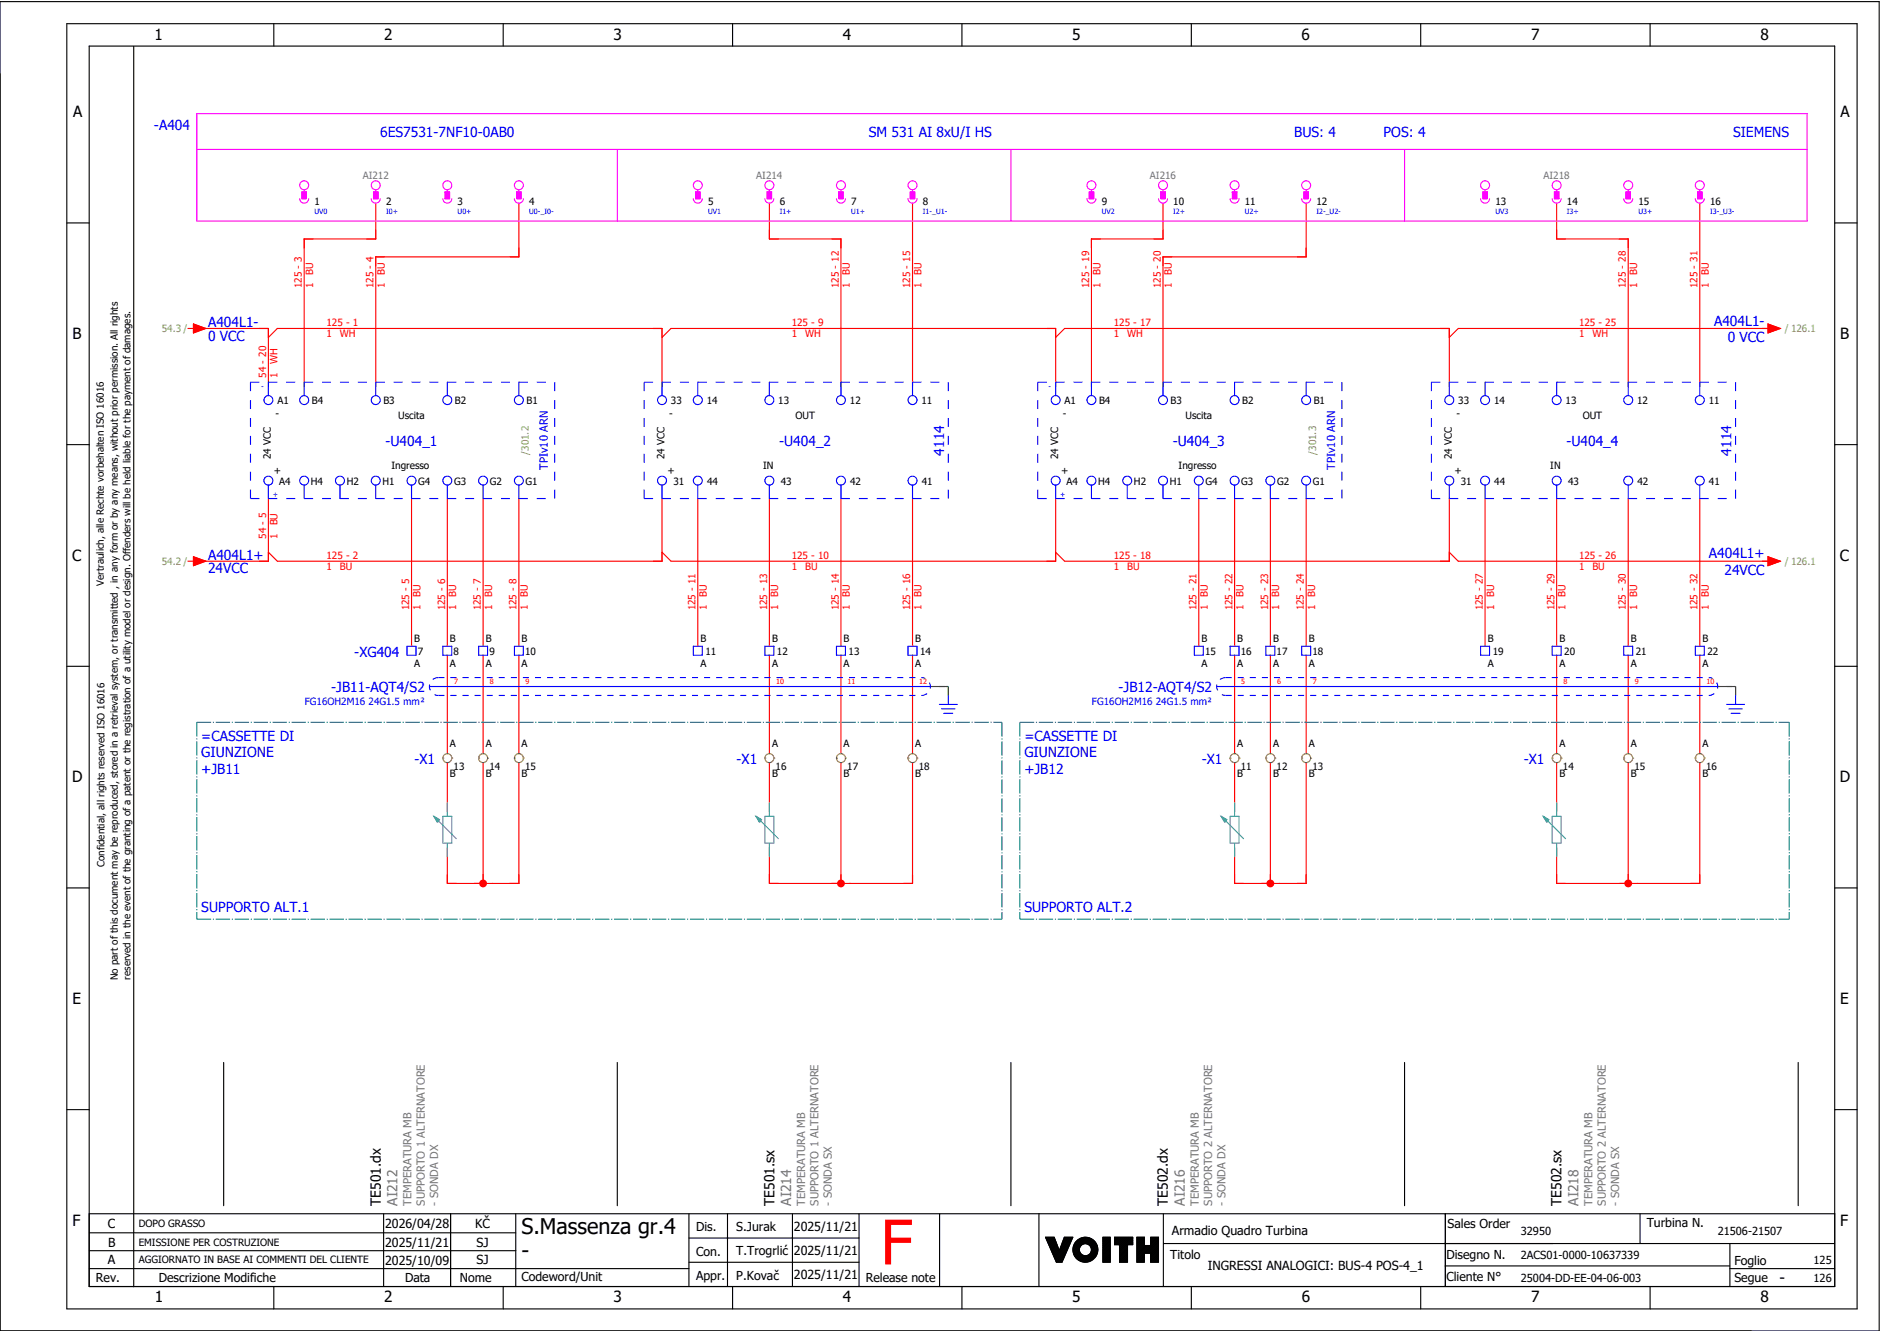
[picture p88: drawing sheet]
<svg xmlns="http://www.w3.org/2000/svg" width="421mm" height="297mm" viewBox="0 0 421 297" stroke-linecap="round" stroke-linejoin="round" font-family="sans-serif">
<defs><g id="words">
<text font-size="13.8" fill="#f00" x="196.9" y="282.5">F</text>
<g font-size="4.8">
<text x="116.6" y="275.8">S.Massenza gr.4</text>
<text x="116.6" y="281.1">-</text>
</g>
<g font-size="3.4">
<text x="34.5" y="9">1</text>
<text x="85.9" y="9">2</text>
<text x="137.1" y="9">3</text>
<text x="188.4" y="9">4</text>
<text x="239.7" y="9">5</text>
<text x="291" y="9">6</text>
<text x="342.3" y="9">7</text>
<text x="393.5" y="9">8</text>
<text x="16.3" y="26.2">A</text>
<text x="411.5" y="26.2">A</text>
<text x="16.2" y="75.8">B</text>
<text x="411.4" y="75.8">B</text>
<text x="16.1" y="125.3">C</text>
<text x="411.3" y="125.3">C</text>
<text x="16.1" y="174.8">D</text>
<text x="411.3" y="174.8">D</text>
<text x="16.2" y="224.4">E</text>
<text x="411.4" y="224.4">E</text>
<text x="16.2" y="273.9">F</text>
<text x="411.4" y="273.9">F</text>
<text x="397.8" y="286.6">-</text>
<text x="34.6" y="291">1</text>
<text x="85.9" y="291">2</text>
<text x="137.2" y="291">3</text>
<text x="188.4" y="291">4</text>
<text x="239.7" y="291">5</text>
<text x="291" y="291">6</text>
<text x="342.3" y="291">7</text>
<text x="393.6" y="291">8</text>
</g>
<g font-size="3.1" fill="#00f">
<text x="34.4" y="29">-A404</text>
<text x="85" y="30.6">6ES7531-7NF10-0AB0</text>
<text x="194.2" y="30.6">SM 531 AI 8xU/I HS</text>
<text x="289.3" y="30.6">BUS: 4</text>
<text x="309.3" y="30.6">POS: 4</text>
<text x="387.4" y="30.6">SIEMENS</text>
<text x="46.5" y="73.1">A404L1-</text>
<text x="46.5" y="76.1">0 VCC</text>
<text x="383.2" y="72.8">A404L1-</text>
<text x="386.2" y="76.5">0 VCC</text>
<text x="86.2" y="99.6">-U404_1</text>
<text x="174.2" y="99.6">-U404_2</text>
<text x="211.1" y="101.8" transform="rotate(-90 211.1 101.8)">4114</text>
<text x="262.2" y="99.6">-U404_3</text>
<text x="350.2" y="99.6">-U404_4</text>
<text x="387.1" y="101.8" transform="rotate(-90 387.1 101.8)">4114</text>
<text x="46.5" y="125.1">A404L1+</text>
<text x="382" y="124.8">A404L1+</text>
<text x="46.5" y="128.1">24VCC</text>
<text x="385.5" y="128.5">24VCC</text>
<text x="79.2" y="146.7">-XG404</text>
<text x="74.1" y="154.6">-JB11-AQT4/S2</text>
<text x="250.1" y="154.6">-JB12-AQT4/S2</text>
<text x="45" y="165.5">=CASSETTE DI</text>
<text x="229" y="165.5">=CASSETTE DI</text>
<text x="45" y="169.3">GIUNZIONE</text>
<text x="45" y="173">+JB11</text>
<text x="92.7" y="170.7">-X1</text>
<text x="164.7" y="170.7">-X1</text>
<text x="229" y="169.3">GIUNZIONE</text>
<text x="229" y="173">+JB12</text>
<text x="268.7" y="170.7">-X1</text>
<text x="340.7" y="170.7">-X1</text>
<text x="45" y="203.8">SUPPORTO ALT.1</text>
<text x="229" y="203.8">SUPPORTO ALT.2</text>
</g>
<g font-size="3.1">
<text x="85.1" y="269.4" transform="rotate(-90 85.1 269.4)">TE501.dx</text>
<text x="173.1" y="269.4" transform="rotate(-90 173.1 269.4)">TE501.sx</text>
<text x="261.1" y="269.4" transform="rotate(-90 261.1 269.4)">TE502.dx</text>
<text x="349.1" y="269.4" transform="rotate(-90 349.1 269.4)">TE502.sx</text>
</g>
<g font-size="3.1" fill="#767676">
<text x="88.9" y="269.4" transform="rotate(-90 88.9 269.4)">AI212</text>
<text x="176.9" y="269.4" transform="rotate(-90 176.9 269.4)">AI214</text>
<text x="264.9" y="269.4" transform="rotate(-90 264.9 269.4)">AI216</text>
<text x="352.9" y="269.4" transform="rotate(-90 352.9 269.4)">AI218</text>
</g>
<g font-size="2.8">
<text x="24.1" y="274.4">C</text>
<text x="86.1" y="274.4">2026/04/28</text>
<text x="106.2" y="274.4">KČ</text>
<text x="155.6" y="275.1">Dis.</text>
<text x="164.6" y="275.1">S.Jurak</text>
<text x="177.5" y="275">2025/11/21</text>
<text x="262" y="275.8">Armadio Quadro Turbina</text>
<text x="323.6" y="274.3">Sales Order</text>
<text x="368.1" y="274.2">Turbina N.</text>
<text x="24.2" y="278.6">B</text>
<text x="86.1" y="278.6">2025/11/21</text>
<text x="106.5" y="278.6">SJ</text>
<text x="155.6" y="280.5">Con.</text>
<text x="164.6" y="280.5">T.Trogrlić</text>
<text x="177.5" y="280.4">2025/11/21</text>
<text x="261.6" y="281.3">Titolo</text>
<text x="323.4" y="281.2">Disegno N.</text>
<text x="21.4" y="286.5">Rev.</text>
<text x="24.1" y="282.5">A</text>
<text x="35.5" y="286.4">Descrizione Modifiche</text>
<text x="86.1" y="282.6">2025/10/09</text>
<text x="90.5" y="286.5">Data</text>
<text x="102.8" y="286.5">Nome</text>
<text x="106.5" y="282.5">SJ</text>
<text x="116.6" y="286.3">Codeword/Unit</text>
<text x="155.6" y="286">Appr.</text>
<text x="164.6" y="285.9">P.Kovač</text>
<text x="177.5" y="285.8">2025/11/21</text>
<text x="193.5" y="286.5">Release note</text>
<text x="270" y="283.8">INGRESSI ANALOGICI: BUS-4 POS-4_1</text>
<text x="323.4" y="286.2">Cliente N°</text>
<text x="387.7" y="286.5">Segue</text>
<text x="387.7" y="282.6">Foglio</text>
</g>
<g font-size="2.5" fill="#00f">
<text x="122.5" y="105" transform="rotate(-90 122.5 105)">TPIv10 ARN</text>
<text x="298.5" y="105" transform="rotate(-90 298.5 105)">TPIv10 ARN</text>
</g>
<g font-size="2.5" fill="#767676">
<text x="92" y="269.4" transform="rotate(-90 92 269.4)">TEMPERATURA MB</text>
<text x="95" y="269.4" transform="rotate(-90 95 269.4)">SUPPORTO 1 ALTERNATORE</text>
<text x="98" y="269.4" transform="rotate(-90 98 269.4)">- SONDA DX</text>
<text x="180" y="269.4" transform="rotate(-90 180 269.4)">TEMPERATURA MB</text>
<text x="183" y="269.4" transform="rotate(-90 183 269.4)">SUPPORTO 1 ALTERNATORE</text>
<text x="186" y="269.4" transform="rotate(-90 186 269.4)">- SONDA SX</text>
<text x="268" y="269.4" transform="rotate(-90 268 269.4)">TEMPERATURA MB</text>
<text x="271" y="269.4" transform="rotate(-90 271 269.4)">SUPPORTO 2 ALTERNATORE</text>
<text x="274" y="269.4" transform="rotate(-90 274 269.4)">- SONDA DX</text>
<text x="356" y="269.4" transform="rotate(-90 356 269.4)">TEMPERATURA MB</text>
<text x="359" y="269.4" transform="rotate(-90 359 269.4)">SUPPORTO 2 ALTERNATORE</text>
<text x="362" y="269.4" transform="rotate(-90 362 269.4)">- SONDA SX</text>
</g>
<g font-size="2.5">
<text x="340" y="275.9">32950</text>
<text x="384" y="275.9">21506-21507</text>
<text x="340" y="281.4">2ACS01-0000-10637339</text>
<text x="340" y="286.4">25004-DD-EE-04-06-003</text>
<text x="405.4" y="282.4">125</text>
<text x="405.4" y="286.4">126</text>
</g>
<g font-size="2.2" fill="#767676">
<text x="81.1" y="39.9">AI212</text>
<text x="169.1" y="39.9">AI214</text>
<text x="257.1" y="39.9">AI216</text>
<text x="345.1" y="39.9">AI218</text>
</g>
<g font-size="2.2">
<text x="70.3" y="45.8">1</text>
<text x="86.3" y="45.8">2</text>
<text x="102.3" y="45.8">3</text>
<text x="118.3" y="45.8">4</text>
<text x="158.3" y="45.8">5</text>
<text x="174.3" y="45.8">6</text>
<text x="190.3" y="45.8">7</text>
<text x="206.3" y="45.8">8</text>
<text x="246.3" y="45.8">9</text>
<text x="262.3" y="45.8">10</text>
<text x="278.3" y="45.8">11</text>
<text x="294.3" y="45.8">12</text>
<text x="334.3" y="45.8">13</text>
<text x="350.3" y="45.8">14</text>
<text x="366.3" y="45.8">15</text>
<text x="382.3" y="45.8">16</text>
<text x="61.6" y="93.1">-</text>
<text x="62" y="90.3">A1</text>
<text x="69.7" y="90.3">B4</text>
<text x="85.7" y="90.3">B3</text>
<text x="89" y="93.6">Uscita</text>
<text x="101.7" y="90.3">B2</text>
<text x="117.7" y="90.3">B1</text>
<text x="149.6" y="93.1">-</text>
<text x="150" y="90.3">33</text>
<text x="158" y="90.3">14</text>
<text x="174" y="90.3">13</text>
<text x="177.8" y="93.6">OUT</text>
<text x="190" y="90.3">12</text>
<text x="206" y="90.3">11</text>
<text x="237.6" y="93.1">-</text>
<text x="238" y="90.3">A1</text>
<text x="245.7" y="90.3">B4</text>
<text x="261.7" y="90.3">B3</text>
<text x="265" y="93.6">Uscita</text>
<text x="277.7" y="90.3">B2</text>
<text x="293.7" y="90.3">B1</text>
<text x="325.6" y="93.1">-</text>
<text x="326" y="90.3">33</text>
<text x="334" y="90.3">14</text>
<text x="350" y="90.3">13</text>
<text x="353.8" y="93.6">OUT</text>
<text x="366" y="90.3">12</text>
<text x="382" y="90.3">11</text>
<text x="60.5" y="102.6" transform="rotate(-90 60.5 102.6)">24 VCC</text>
<text x="61.2" y="105.9">+</text>
<text x="87.5" y="104.9">Ingresso</text>
<text x="148.5" y="102.6" transform="rotate(-90 148.5 102.6)">24 VCC</text>
<text x="149.2" y="105.9">+</text>
<text x="170.6" y="104.9">IN</text>
<text x="236.5" y="102.6" transform="rotate(-90 236.5 102.6)">24 VCC</text>
<text x="237.2" y="105.9">+</text>
<text x="263.5" y="104.9">Ingresso</text>
<text x="324.5" y="102.6" transform="rotate(-90 324.5 102.6)">24 VCC</text>
<text x="325.2" y="105.9">+</text>
<text x="346.6" y="104.9">IN</text>
<text x="62.4" y="108.3">A4</text>
<text x="69.5" y="108.3">H4</text>
<text x="77.5" y="108.3">H2</text>
<text x="85.5" y="108.3">H1</text>
<text x="93.5" y="108.3">G4</text>
<text x="101.5" y="108.3">G3</text>
<text x="109.5" y="108.3">G2</text>
<text x="117.5" y="108.3">G1</text>
<text x="150.6" y="108.3">31</text>
<text x="158.1" y="108.3">44</text>
<text x="174.6" y="108.3">43</text>
<text x="190.1" y="108.3">42</text>
<text x="206.1" y="108.3">41</text>
<text x="238.4" y="108.3">A4</text>
<text x="245.5" y="108.3">H4</text>
<text x="253.5" y="108.3">H2</text>
<text x="261.5" y="108.3">H1</text>
<text x="269.5" y="108.3">G4</text>
<text x="277.5" y="108.3">G3</text>
<text x="285.5" y="108.3">G2</text>
<text x="293.5" y="108.3">G1</text>
<text x="326.6" y="108.3">31</text>
<text x="334.1" y="108.3">44</text>
<text x="350.6" y="108.3">43</text>
<text x="366.1" y="108.3">42</text>
<text x="382.1" y="108.3">41</text>
<text x="23.2" y="130.9" transform="rotate(-90 23.2 130.9)">Vertraulich, alle Rechte vorbehalten ISO 16016</text>
<text x="92.6" y="143.4">B</text>
<text x="100.6" y="143.4">B</text>
<text x="108.6" y="143.4">B</text>
<text x="116.6" y="143.4">B</text>
<text x="156.6" y="143.4">B</text>
<text x="172.6" y="143.4">B</text>
<text x="188.6" y="143.4">B</text>
<text x="204.6" y="143.4">B</text>
<text x="268.6" y="143.4">B</text>
<text x="276.6" y="143.4">B</text>
<text x="284.6" y="143.4">B</text>
<text x="292.6" y="143.4">B</text>
<text x="332.6" y="143.4">B</text>
<text x="348.6" y="143.4">B</text>
<text x="364.6" y="143.4">B</text>
<text x="380.6" y="143.4">B</text>
<text x="92.6" y="149.1">A</text>
<text x="93.4" y="146.3">7</text>
<text x="100.6" y="149.1">A</text>
<text x="101.4" y="146.3">8</text>
<text x="108.6" y="149.1">A</text>
<text x="109.4" y="146.3">9</text>
<text x="116.6" y="149.1">A</text>
<text x="117.4" y="146.3">10</text>
<text x="156.6" y="149.1">A</text>
<text x="157.7" y="146.3">11</text>
<text x="172.6" y="149.1">A</text>
<text x="173.7" y="146.3">12</text>
<text x="188.6" y="149.1">A</text>
<text x="189.7" y="146.3">13</text>
<text x="204.6" y="149.1">A</text>
<text x="205.7" y="146.3">14</text>
<text x="268.6" y="149.1">A</text>
<text x="269.4" y="146.3">15</text>
<text x="276.6" y="149.1">A</text>
<text x="277.4" y="146.3">16</text>
<text x="284.6" y="149.1">A</text>
<text x="285.4" y="146.3">17</text>
<text x="292.6" y="149.1">A</text>
<text x="293.4" y="146.3">18</text>
<text x="332.6" y="149.1">A</text>
<text x="333.7" y="146.3">19</text>
<text x="348.6" y="149.1">A</text>
<text x="349.7" y="146.3">20</text>
<text x="364.6" y="149.1">A</text>
<text x="365.7" y="146.3">21</text>
<text x="380.6" y="149.1">A</text>
<text x="381.7" y="146.3">22</text>
<text x="100.6" y="166.9">A</text>
<text x="108.6" y="166.9">A</text>
<text x="116.6" y="166.9">A</text>
<text x="172.6" y="166.9">A</text>
<text x="188.6" y="166.9">A</text>
<text x="204.6" y="166.9">A</text>
<text x="276.6" y="166.9">A</text>
<text x="284.6" y="166.9">A</text>
<text x="292.6" y="166.9">A</text>
<text x="348.6" y="166.9">A</text>
<text x="364.6" y="166.9">A</text>
<text x="380.6" y="166.9">A</text>
<text x="100.6" y="173.6">B</text>
<text x="101.4" y="172">13</text>
<text x="108.6" y="173.6">B</text>
<text x="109.4" y="172">14</text>
<text x="116.6" y="173.6">B</text>
<text x="117.4" y="172">15</text>
<text x="172.6" y="173.6">B</text>
<text x="173.4" y="172">16</text>
<text x="188.6" y="173.6">B</text>
<text x="189.4" y="172">17</text>
<text x="204.6" y="173.6">B</text>
<text x="205.4" y="172">18</text>
<text x="276.6" y="173.6">B</text>
<text x="277.4" y="172">11</text>
<text x="284.6" y="173.6">B</text>
<text x="285.4" y="172">12</text>
<text x="292.6" y="173.6">B</text>
<text x="293.4" y="172">13</text>
<text x="348.6" y="173.6">B</text>
<text x="349.4" y="172">14</text>
<text x="364.6" y="173.6">B</text>
<text x="365.4" y="172">15</text>
<text x="380.6" y="173.6">B</text>
<text x="381.4" y="172">16</text>
<text x="23.4" y="193.7" transform="rotate(-90 23.4 193.7)">Confidential, all rights reserved ISO 16016</text>
<text x="26.4" y="219" transform="rotate(-90 26.4 219)">No part of this document may be reproduced, stored in a retrieval system, or transmitted , in any form or by any means, without prior permission. All rights</text>
<text x="29.2" y="218.9" transform="rotate(-90 29.2 218.9)">reserved in the event of the granting of a patent or the registration of a utility model or design. Offenders will be held liable for the payment of damages.</text>
<text x="31" y="274.2">DOPO GRASSO</text>
<text x="31" y="278.3">EMISSIONE PER COSTRUZIONE</text>
<text x="31" y="282.3">AGGIORNATO IN BASE AI COMMENTI DEL CLIENTE</text>
</g>
<g font-size="2.2" fill="#f00">
<text x="67.5" y="64.4" transform="rotate(-90 67.5 64.4)">125 - 3</text>
<text x="70" y="64.4" transform="rotate(-90 70 64.4)">1</text>
<text x="70" y="61.4" transform="rotate(-90 70 61.4)">BU</text>
<text x="83.5" y="64.4" transform="rotate(-90 83.5 64.4)">125 - 4</text>
<text x="86" y="64.4" transform="rotate(-90 86 64.4)">1</text>
<text x="86" y="61.4" transform="rotate(-90 86 61.4)">BU</text>
<text x="187.5" y="64.4" transform="rotate(-90 187.5 64.4)">125 - 12</text>
<text x="190" y="64.4" transform="rotate(-90 190 64.4)">1</text>
<text x="190" y="61.4" transform="rotate(-90 190 61.4)">BU</text>
<text x="203.5" y="64.4" transform="rotate(-90 203.5 64.4)">125 - 15</text>
<text x="206" y="64.4" transform="rotate(-90 206 64.4)">1</text>
<text x="206" y="61.4" transform="rotate(-90 206 61.4)">BU</text>
<text x="243.5" y="64.4" transform="rotate(-90 243.5 64.4)">125 - 19</text>
<text x="246" y="64.4" transform="rotate(-90 246 64.4)">1</text>
<text x="246" y="61.4" transform="rotate(-90 246 61.4)">BU</text>
<text x="259.5" y="64.4" transform="rotate(-90 259.5 64.4)">125 - 20</text>
<text x="262" y="64.4" transform="rotate(-90 262 64.4)">1</text>
<text x="262" y="61.4" transform="rotate(-90 262 61.4)">BU</text>
<text x="363.5" y="64.4" transform="rotate(-90 363.5 64.4)">125 - 28</text>
<text x="366" y="64.4" transform="rotate(-90 366 64.4)">1</text>
<text x="366" y="61.4" transform="rotate(-90 366 61.4)">BU</text>
<text x="379.5" y="64.4" transform="rotate(-90 379.5 64.4)">125 - 31</text>
<text x="382" y="64.4" transform="rotate(-90 382 64.4)">1</text>
<text x="382" y="61.4" transform="rotate(-90 382 61.4)">BU</text>
<text x="73" y="72.9">125 - 1</text>
<text x="73" y="75.4">1</text>
<text x="76" y="75.4">WH</text>
<text x="177" y="72.9">125 - 9</text>
<text x="177" y="75.4">1</text>
<text x="180" y="75.4">WH</text>
<text x="249" y="72.9">125 - 17</text>
<text x="249" y="75.4">1</text>
<text x="252" y="75.4">WH</text>
<text x="353" y="72.9">125 - 25</text>
<text x="353" y="75.4">1</text>
<text x="356" y="75.4">WH</text>
<text x="62" y="81.4" transform="rotate(-90 62 81.4)">WH</text>
<text x="59.5" y="84.4" transform="rotate(-90 59.5 84.4)">54 - 20</text>
<text x="62" y="84.4" transform="rotate(-90 62 84.4)">1</text>
<text x="62" y="117.4" transform="rotate(-90 62 117.4)">BU</text>
<text x="59.5" y="120.4" transform="rotate(-90 59.5 120.4)">54 - 5</text>
<text x="62" y="120.4" transform="rotate(-90 62 120.4)">1</text>
<text x="73" y="124.9">125 - 2</text>
<text x="177" y="124.9">125 - 10</text>
<text x="249" y="124.9">125 - 18</text>
<text x="353" y="124.9">125 - 26</text>
<text x="73" y="127.4">1</text>
<text x="76" y="127.4">BU</text>
<text x="177" y="127.4">1</text>
<text x="180" y="127.4">BU</text>
<text x="249" y="127.4">1</text>
<text x="252" y="127.4">BU</text>
<text x="353" y="127.4">1</text>
<text x="356" y="127.4">BU</text>
<text x="91.5" y="136.4" transform="rotate(-90 91.5 136.4)">125 - 5</text>
<text x="94" y="136.4" transform="rotate(-90 94 136.4)">1</text>
<text x="94" y="133.4" transform="rotate(-90 94 133.4)">BU</text>
<text x="99.5" y="136.4" transform="rotate(-90 99.5 136.4)">125 - 6</text>
<text x="102" y="136.4" transform="rotate(-90 102 136.4)">1</text>
<text x="102" y="133.4" transform="rotate(-90 102 133.4)">BU</text>
<text x="107.5" y="136.4" transform="rotate(-90 107.5 136.4)">125 - 7</text>
<text x="110" y="136.4" transform="rotate(-90 110 136.4)">1</text>
<text x="110" y="133.4" transform="rotate(-90 110 133.4)">BU</text>
<text x="115.5" y="136.4" transform="rotate(-90 115.5 136.4)">125 - 8</text>
<text x="118" y="136.4" transform="rotate(-90 118 136.4)">1</text>
<text x="118" y="133.4" transform="rotate(-90 118 133.4)">BU</text>
<text x="155.5" y="136.4" transform="rotate(-90 155.5 136.4)">125 - 11</text>
<text x="158" y="136.4" transform="rotate(-90 158 136.4)">1</text>
<text x="158" y="133.4" transform="rotate(-90 158 133.4)">BU</text>
<text x="171.5" y="136.4" transform="rotate(-90 171.5 136.4)">125 - 13</text>
<text x="174" y="136.4" transform="rotate(-90 174 136.4)">1</text>
<text x="174" y="133.4" transform="rotate(-90 174 133.4)">BU</text>
<text x="187.5" y="136.4" transform="rotate(-90 187.5 136.4)">125 - 14</text>
<text x="190" y="136.4" transform="rotate(-90 190 136.4)">1</text>
<text x="190" y="133.4" transform="rotate(-90 190 133.4)">BU</text>
<text x="203.5" y="136.4" transform="rotate(-90 203.5 136.4)">125 - 16</text>
<text x="206" y="136.4" transform="rotate(-90 206 136.4)">1</text>
<text x="206" y="133.4" transform="rotate(-90 206 133.4)">BU</text>
<text x="267.5" y="136.4" transform="rotate(-90 267.5 136.4)">125 - 21</text>
<text x="270" y="136.4" transform="rotate(-90 270 136.4)">1</text>
<text x="270" y="133.4" transform="rotate(-90 270 133.4)">BU</text>
<text x="275.5" y="136.4" transform="rotate(-90 275.5 136.4)">125 - 22</text>
<text x="278" y="136.4" transform="rotate(-90 278 136.4)">1</text>
<text x="278" y="133.4" transform="rotate(-90 278 133.4)">BU</text>
<text x="283.5" y="136.4" transform="rotate(-90 283.5 136.4)">125 - 23</text>
<text x="286" y="136.4" transform="rotate(-90 286 136.4)">1</text>
<text x="286" y="133.4" transform="rotate(-90 286 133.4)">BU</text>
<text x="291.5" y="136.4" transform="rotate(-90 291.5 136.4)">125 - 24</text>
<text x="294" y="136.4" transform="rotate(-90 294 136.4)">1</text>
<text x="294" y="133.4" transform="rotate(-90 294 133.4)">BU</text>
<text x="331.5" y="136.4" transform="rotate(-90 331.5 136.4)">125 - 27</text>
<text x="334" y="136.4" transform="rotate(-90 334 136.4)">1</text>
<text x="334" y="133.4" transform="rotate(-90 334 133.4)">BU</text>
<text x="347.5" y="136.4" transform="rotate(-90 347.5 136.4)">125 - 29</text>
<text x="350" y="136.4" transform="rotate(-90 350 136.4)">1</text>
<text x="350" y="133.4" transform="rotate(-90 350 133.4)">BU</text>
<text x="363.5" y="136.4" transform="rotate(-90 363.5 136.4)">125 - 30</text>
<text x="366" y="136.4" transform="rotate(-90 366 136.4)">1</text>
<text x="366" y="133.4" transform="rotate(-90 366 133.4)">BU</text>
<text x="379.5" y="136.4" transform="rotate(-90 379.5 136.4)">125 - 32</text>
<text x="382" y="136.4" transform="rotate(-90 382 136.4)">1</text>
<text x="382" y="133.4" transform="rotate(-90 382 133.4)">BU</text>
</g>
<g font-size="2.2" fill="#7ca552">
<text x="36.2" y="74.3">54.3 /</text>
<text x="399" y="74.3">/ 126.1</text>
<text x="118.2" y="101.6" transform="rotate(-90 118.2 101.6)">/301.2</text>
<text x="294.2" y="101.6" transform="rotate(-90 294.2 101.6)">/301.3</text>
<text x="36.2" y="126.3">54.2 /</text>
<text x="399" y="126.3">/ 126.1</text>
</g>
<g font-size="2.2" fill="#00f">
<text x="68.1" y="157.5">FG16OH2M16 24G1.5 mm²</text>
<text x="244.1" y="157.5">FG16OH2M16 24G1.5 mm²</text>
</g>
<g font-size="1.6" fill="#00f">
<text x="70.3" y="47.9">UV0</text>
<text x="86.3" y="47.9">I0+</text>
<text x="102.3" y="47.9">U0+</text>
<text x="118.3" y="47.9">U0-_I0-</text>
<text x="158.3" y="47.9">UV1</text>
<text x="174.3" y="47.9">I1+</text>
<text x="190.3" y="47.9">U1+</text>
<text x="206.3" y="47.9">I1-_U1-</text>
<text x="246.3" y="47.9">UV2</text>
<text x="262.3" y="47.9">I2+</text>
<text x="278.3" y="47.9">U2+</text>
<text x="294.3" y="47.9">I2-_U2-</text>
<text x="334.3" y="47.9">UV3</text>
<text x="350.3" y="47.9">I3+</text>
<text x="366.3" y="47.9">U3+</text>
<text x="382.3" y="47.9">I3-_U3-</text>
<text x="58.4" y="87">-</text>
<text x="234.4" y="87">-</text>
<text x="61" y="111.1">+</text>
<text x="237" y="111.1">+</text>
</g>
<g font-size="1.6" fill="#f00">
<text x="101.5" y="152.9">7</text>
<text x="109.5" y="152.9">8</text>
<text x="117.5" y="152.9">9</text>
<text x="173.5" y="152.9">10</text>
<text x="189.5" y="152.9">11</text>
<text x="205.5" y="152.9">12</text>
<text x="277.5" y="152.9">5</text>
<text x="285.5" y="152.9">6</text>
<text x="293.5" y="152.9">7</text>
<text x="349.5" y="152.9">8</text>
<text x="365.5" y="152.9">9</text>
<text x="381.5" y="152.9">10</text>
</g>
</g></defs>
<g fill="none" stroke="#000" stroke-width=".25">
<path d="M0 .4h420.1v297h-420.1zM14.9 5.3h400.3v287.2h-400.3zM19.9 10.3h390.3v277.2h-390.3zM29.9 10.4v277.1M61.2 5.3v5M112.5 5.3v5M163.8 5.3v5M215.1 5.3v5M266.3 5.3v5M317.6 5.3v5M368.9 5.3v5M14.9 49.8h5"/>
<path d="M410.2 49.8h5M14.9 99.3h5M410.2 99.3h5M14.9 148.9h5M410.2 148.9h5M14.9 198.4h5M410.2 198.4h5M50 237.4v32M138 237.4v32M226 237.4v32M314 237.4v32M402 237.4v32"/>
<path d="M14.9 247.9h5M410.2 247.9h5M19.9 271.2h390.3M19.9 279.5h95.4M19.9 275.4h95.4M85.8 271.2v16.3M100.7 271.2v16.3M115.3 271.2v16.3M154 271.2v16.3M154 276.6h38M162.6 271.2v16.3M177.2 271.2v16.3"/>
<path d="M192 271.2v16.3M210.1 271.2v16.3M232.3 271.1v16.3M233.7 276.4h2l1.1 3 1.1-3h1.9l-2.4 5.6h-1.2zM233.8 276.4l-.1 .1M233.9 276.4l-.1 .2M234.1 276.4l-.3 .3M234.2 276.4l-.3 .4M234.4 276.4l-.5 .5M234.5 276.4l-.5 .6M234.7 276.4l-.7 .7M234.8 276.4l-.7 .8"/>
<path d="M235 276.4l-.9 .9M235.1 276.4l-.9 1M235.3 276.4l-1.1 1.1M235.4 276.4l-1.2 1.2M235.6 276.4l-1.3 1.3M235.7 276.5l-1.4 1.3M235.7 276.6l-1.3 1.3M235.8 276.7l-1.4 1.3M235.8 276.8l-1.3 1.3M235.9 276.9l-1.4 1.4M235.9 277l-1.3 1.4M235.9 277.1l-1.3 1.4"/>
<path d="M236 277.3l-1.3 1.3M236 277.4l-1.3 1.3M236.1 277.5l-1.3 1.3M236.1 277.6l-1.3 1.3M236.1 277.7l-1.3 1.3M236.2 277.8l-1.3 1.3M236.2 277.9l-1.3 1.3M236.3 278l-1.3 1.3M236.3 278.1l-1.3 1.3M236.3 278.2l-1.2 1.3M236.4 278.3l-1.3 1.3M236.4 278.4l-1.2 1.3"/>
<path d="M236.5 278.6l-1.3 1.2M236.5 278.7l-1.2 1.2M236.6 278.8l-1.3 1.2M236.6 278.9l-1.3 1.2M236.6 279l-1.2 1.2M236.7 279.1l-1.3 1.2M236.7 279.2l-1.2 1.3M236.8 279.3l-1.3 1.3M238 276.4l-.1 .1M238.1 276.4l-.3 .4M238.3 276.4l-.6 .6M238.4 279.8l-2.2 2.2"/>
<path d="M238.4 276.4l-.8 .8M238.5 279.5l-2.4 2.4M238.6 276.4l-1.1 1.1M238.6 279.3l-2.5 2.5M238.7 279l-2.7 2.7M238.7 276.4l-1.2 1.3M238.8 278.7l-2.8 2.9M238.9 276.4l-1.5 1.6M239 278.5l-3.1 3M239 276.4l-1.7 1.8M239.1 278.2l-3.2 3.2M239.2 276.4l-2 2.1"/>
<path d="M239.2 277.9l-3.4 3.4M239.3 277.7l-3.5 3.5M239.3 276.4l-2.2 2.3M239.4 277.4l-3.6 3.7M239.5 276.4l-2.5 2.5M239.5 277.1l-3.8 3.9M239.6 276.4l-2.7 2.8M239.7 276.9l-4 4M239.8 276.6l-4.2 4.2M239.8 276.4l-4.2 4.3M241.1 276.9l-.8 .8M241.3 279.3l-1.2 1.1"/>
<path d="M241.3 279.1l-1.2 1.2M241.3 279.4l-1.1 1.1M241.3 278.9l-1.3 1.3M241.3 279.5l-1.1 1.1M241.4 279.7l-1.1 1M241.4 278.7l-1.4 1.4M241.4 279.8l-1 1M241.4 276.7l-1.3 1.3M241.5 279.9l-1.1 1M241.5 280l-1 1M241.7 276.6l-1.7 1.7M241.9 276.5l-1.9 2"/>
<path d="M242.1 276.5l-2.2 2.2M242.3 276.5l-2.4 2.4M242.5 276.4l-2.6 2.6M242.6 276.4l-2.7 2.8M242.8 276.4l-2.9 3M242.9 276.5l-3 3M243 276.5l-3.1 3.1M243.2 276.5l-3.3 3.3M243.3 276.5l-3.4 3.4M243.4 276.6l-3.4 3.4M243.5 276.6l-1.4 1.4M243.6 276.6l-1.3 1.3"/>
<path d="M243.7 276.7l-1.2 1.2M243.9 276.7l-1.2 1.2M244 276.8l-1.2 1.1M244 276.8l-1.1 1.1M244.1 276.9l-1 1.1M244.2 276.9l-1 1.1M244.3 277l-1 1M244.4 277.1l-1 1M244.5 277.1l-1 1.1M244.6 277.2l-1.1 1M244.6 277.3l-1 1M244.7 277.4l-1 1"/>
<path d="M244.8 277.4l-1 1.1M244.8 277.5l-1 1.1M244.9 277.6l-1 1.1M245 277.7l-1.1 1.1M245 277.8l-1.1 1.1M245.1 277.9l-1.1 1.1M245.1 278l-1.1 1.1M245.2 278.1l-1.2 1.2M245.2 278.2l-1.2 1.3M245.3 278.3l-1.4 1.4M245.3 278.4l-1.5 1.5M245.3 278.5l-3.4 3.4"/>
<path d="M245.4 279.9l-2.1 2M245.4 278.7l-3.3 3.3M245.4 279.7l-2.3 2.3M245.4 278.8l-3.2 3.2M245.4 278.9l-3.1 3.1M245.4 279.5l-2.5 2.5M245.4 279.1l-2.9 2.9M245.4 279.4l-2.6 2.6M245.4 279.2l-2.8 2.8M246.6 276.4h1.6v5.6h-1.6zM246.6 276.4v.1M246.8 276.4l-.2 .3"/>
<path d="M246.9 276.4l-.3 .4M247.1 276.4l-.5 .6M247.2 276.4l-.6 .7M247.4 276.4l-.8 .9M247.5 276.4l-.9 1M247.7 276.4l-1.1 1.2M247.8 276.4l-1.2 1.3M248 276.4l-1.4 1.5M248.1 276.4l-1.5 1.6M248.2 280l-1.6 1.6M248.2 279.8l-1.6 1.7M248.2 279.7l-1.6 1.6"/>
<path d="M248.2 279.5l-1.6 1.7M248.2 279.4l-1.6 1.6M248.2 277.4l-1.6 1.7M248.2 277.3l-1.6 1.6M248.2 277.1l-1.6 1.7M248.2 277l-1.6 1.6M248.2 276.8l-1.6 1.7M248.2 276.7l-1.6 1.6M248.2 276.5l-1.6 1.7M248.2 278l-1.6 1.7M248.2 277.9l-1.6 1.6M248.2 277.7l-1.6 1.7"/>
<path d="M248.2 277.6l-1.6 1.6M248.2 279.1l-1.6 1.6M248.2 278.9l-1.6 1.7M248.2 278.8l-1.6 1.6M248.2 278.6l-1.6 1.7M248.2 278.5l-1.6 1.6M248.2 278.3l-1.6 1.7M248.2 278.2l-1.6 1.6M248.2 279.2l-1.6 1.7M249.2 276.4v.1M249.4 276.4l-.2 .2M249.5 276.4l-.3 .4"/>
<path d="M249.7 276.4l-.5 .5M249.8 276.4l-.6 .7M250 276.4l-.8 .8M250.1 276.4l-.9 1M250.3 278.1h-1.1v-1.7h4v1.7h-1.1v3.9h-1.8M250.3 278.1v3.9M250.3 276.4l-1.1 1.2M250.4 276.4l-1.2 1.3M250.6 276.4l-1.4 1.5M250.7 276.4l-1.5 1.6M250.9 276.4l-1.7 1.7M251 276.4l-1.6 1.7"/>
<path d="M251.2 276.4l-1.7 1.7M251.3 276.4l-1.6 1.7M251.5 276.4l-1.7 1.7M251.6 276.4l-1.6 1.7M251.8 276.4l-1.7 1.7M251.9 276.4l-1.6 1.7M252.1 279.9l-1.8 1.8M252.1 279.8l-1.8 1.8M252.1 278.6l-1.8 1.8M252.1 278.4l-1.8 1.8M252.1 278.3l-1.8 1.8M252.1 279.2l-1.8 1.8"/>
<path d="M252.1 279l-1.8 1.8M252.1 278.9l-1.8 1.8M252.1 278.7l-1.8 1.8M252.1 279.3l-1.8 1.8M252.1 279.6l-1.8 1.8M252.1 279.5l-1.8 1.8M252.1 276.4l-1.8 1.9M252.2 276.4l-1.9 2M252.4 276.4l-2.1 2.2M252.5 276.4l-2.2 2.3M252.7 276.4l-2.4 2.5M252.8 276.4l-2.5 2.6"/>
<path d="M253 276.4l-2.7 2.8M253.1 276.4l-2.8 2.9M253.2 277.4l-.7 .7M253.2 276.7l-2.9 2.9M253.2 276.5l-2.9 3M253.2 277.3l-.8 .8M253.2 277.1l-1 1M253.2 277l-2.9 2.9M253.2 276.8l-2.9 3M253.2 278l-.1 .1M253.2 277.9l-.2 .2M253.2 277.7l-.4 .4"/>
<path d="M253.2 277.6l-.5 .5M254.2 276.4v.1M254.3 276.4l-.1 .2M254.5 276.4l-.3 .4M254.6 276.4l-.4 .5M254.8 276.4l-.6 .7M254.9 276.4l-.7 .8M255.1 276.4l-.9 1M255.2 276.4l-1 1.1M255.4 276.4l-1.2 1.3M255.5 276.4l-1.3 1.4M255.7 276.4l-1.5 1.6"/>
<path d="M255.8 277.5l-1.6 1.7M255.8 277.4l-1.6 1.6M255.8 277.2l-1.6 1.7M255.8 277.1l-1.6 1.6M255.8 276.9l-1.6 1.7M255.8 276.8l-1.6 1.6M255.8 276.6l-1.6 1.7M255.8 276.5l-1.6 1.6M255.8 276.4v1.9M255.8 276.4h-1.6v5.6h1.6v-2h1.4M255.8 278.3h1.4v-1.9h1.8v5.6h-1.8v-2M255.8 278l-1.6 1.6"/>
<path d="M255.8 277.8l-1.6 1.7M255.8 277.7l-1.6 1.6M255.8 278.3l-1.6 1.6M255.8 278.1l-1.6 1.7M255.9 278.3l-1.7 1.8M256.1 278.3l-1.9 1.9M256.2 278.3l-2 2.1M256.4 278.3l-2.2 2.2M256.5 278.3l-2.3 2.4M256.7 278.3l-2.5 2.5M256.8 278.3l-2.6 2.7M257 278.3l-2.8 2.8"/>
<path d="M257.1 278.3l-2.9 3M257.3 276.4l-.1 .2M257.5 276.4l-.3 .3M257.6 276.4l-.4 .5M257.8 276.4l-.6 .6M257.9 276.4l-.7 .8M258.1 276.4l-.9 .9M258.2 276.4l-1 1.1M258.4 276.4l-1.2 1.2M258.5 276.4l-1.3 1.4M258.7 276.4l-1.5 1.5M258.8 276.4l-1.6 1.7"/>
<path d="M259 276.5l-1.8 1.7M259 277.5l-2.5 2.5M259 277.4l-2.7 2.6M259 277.1l-3 2.9M259 276.9l-3.1 3.1M259 277.2l-2.8 2.8M259 276.8l-4.8 4.8M259 276.6l-4.8 4.8M259 279l-1.8 1.8M259 278.9l-1.8 1.7M259 278.7l-1.8 1.8M259 278.6l-1.8 1.7"/>
<path d="M259 278.4l-1.8 1.8M259 278.3l-1.8 1.7M259 278.1l-1.9 1.9M259 278l-2.1 2M259 277.8l-2.2 2.2M259 277.7l-2.4 2.3M259 279.3l-1.8 1.8M259 279.2l-1.8 1.7M259 279.9l-1.8 1.8M259 279.8l-1.8 1.7M259 279.6l-1.8 1.8M259 279.5l-1.8 1.7"/>
<path d="M260.1 271.2v16.3M260.1 277.9h150.1M323.1 271.2v16.3M366.6 271.2v6.7M386.7 277.9v9.6M19.9 283.5h134.1M61.2 287.5v5M112.5 287.5v5M154 282h38M163.8 287.5v5M215.1 287.5v5M237.5 281.9l-.1 .1"/>
<path d="M237.6 281.7l-.4 .3M237.7 281.4l-.6 .6M237.8 281.1l-.9 .9M237.9 280.9l-1.1 1.1M238 280.6l-1.4 1.4M238.2 280.3l-1.7 1.7M238.3 280.1l-2 1.9M241.6 280l-1 1.1M241.6 280.1l-1 1M241.7 280.2l-1 1M241.8 280.3l-1 1M241.9 280.3l-1 1.1"/>
<path d="M242 280.4l-1.1 1M242.1 280.4l-1.1 1.1M242.2 280.5l-1.1 1.1M242.3 280.5l-1.1 1.1M242.4 280.6l-1.1 1.1M242.6 280.6l-1.2 1.1M242.7 280.6l-1.2 1.2M242.9 280.6l-1.3 1.2M243.1 280.5l-1.4 1.4M243.3 280.4l-1.5 1.5M245.1 280.6l-1.1 1M245.2 280.3l-1.5 1.5"/>
<path d="M245.3 280.1l-1.8 1.8M248.2 281.3l-.7 .7M248.2 281.2l-.8 .8M248.2 281l-1 1M248.2 281.5l-.5 .5M248.2 281.9l-.1 .1M248.2 281.8l-.2 .2M248.2 281.6l-.4 .4M248.2 280.9l-1.1 1.1M248.2 280.7l-1.3 1.3M248.2 280.6l-1.4 1.4M248.2 280.4l-1.6 1.6"/>
<path d="M248.2 280.3l-1.6 1.6M248.2 280.1l-1.6 1.7M252.1 281.3l-.8 .7M252.1 281.1l-.9 .9M252.1 281l-1.1 1M252.1 280.8l-1.2 1.2M252.1 280.7l-1.4 1.3M252.1 280.5l-1.5 1.5M252.1 280.4l-1.7 1.6M252.1 280.2l-1.8 1.8M252.1 281.4l-.6 .6M252.1 281.9l-.2 .1"/>
<path d="M252.1 281.7l-.3 .3M252.1 281.6l-.5 .4M252.1 280.1l-1.8 1.8M255.8 280.7l-1.3 1.3M255.8 280.5l-1.5 1.5M255.8 280.2l-1.6 1.7M255.8 280.1l-1.6 1.6M255.8 280.4l-1.6 1.6M255.8 281.9l-.1 .1M255.8 281.7l-.3 .3M255.8 281.6l-.4 .4M255.8 281.4l-.6 .6"/>
<path d="M255.8 281.3l-.7 .7M255.8 281.1l-.9 .9M255.8 281l-1 1M255.8 280.8l-1.2 1.2M259 281.9l-.2 .1M259 281.7l-.3 .3M259 281.6l-.5 .4M259 281.4l-.6 .6M259 281.3l-.8 .7M259 281.1l-.9 .9M259 281l-1.1 1M259 280.8l-1.2 1.2"/>
<path d="M259 280.7l-1.4 1.3M259 280.5l-1.5 1.5M259 280.4l-1.7 1.6M259 280.2l-1.8 1.8M259 280.1l-1.8 1.7M266.3 287.5v5M317.6 287.5v5M323.1 282.9h63.6M368.9 287.5v5M386.7 283.5h23.5"/>
<circle cx="242.6" cy="279.2" r="1.35"/>
<circle cx="242.6" cy="279.2" r="2.79"/>
</g>
<g fill="none" stroke="#f00" stroke-width=".25">
<path d="M84 45.4v8h-16v33M116 45.4v12h-32v29M172 45.4v8h16v33M204 45.4v41M260 45.4v8h-16v33M292 45.4v12h-32v29M348 45.4v8h16v33M380 45.4v41M44 73.4h16v13M60 75.4l2-2h86v13M148 75.4l2-2h86v13M236 75.4l2-2h86v13"/>
<path d="M396 73.4h-70l-2 2M60 111.4v14h-16M92 111.4v33M100 111.4v33M108 111.4v33M116 111.4v33M148 111.4v14h-86l-2-2M156 111.4v33M172 111.4v33M188 111.4v33M204 111.4v33M236 111.4v14h-86l-2-2"/>
<path d="M268 111.4v33M276 111.4v33M284 111.4v33M292 111.4v33M324 111.4v14h-86l-2-2M332 111.4v33M348 111.4v33M364 111.4v33M380 111.4v33M324 123.4l2 2h70M100 146.4v22M108 146.4v22"/>
<path d="M116 146.4v22M172 146.4v22M188 146.4v22M204 146.4v22M276 146.4v22M284 146.4v22M292 146.4v22M348 146.4v22M364 146.4v22M380 146.4v22M100 170.4v11M108 170.4v27h-8v-8"/>
<path d="M116 170.4v27h-6M172 170.4v11M188 170.4v27M204 170.4v27h-32v-8M276 170.4v11M284 170.4v27h-8v-8M292 170.4v27h-6M348 170.4v11M364 170.4v27h-16v-8M380 170.4v27h-14"/>
</g>
<path d="M208 153.4h4M210 153.4h2M212 153.4v2M384 153.4h4M386 153.4h2M388 153.4v2" fill="none" stroke="#00be00" stroke-width=".25" stroke-dasharray="3.2 .4 .3 .4" stroke-linecap="butt"/>
<g fill="none" stroke="#f0f" stroke-width=".25">
<path d="M44 33.4h360M44 25.4h360v24h-360zM138 33.4v16M226 33.4v16M314 33.4v16M67 44.4a1 1 0 0 0 1 1 1 1 0 0 0 1-1M67.5 42.9h1v1.5h-1zM68 42.4v.5"/>
<circle cx="68" cy="41.4" r="1"/>
</g>
<path d="M67.5 42.9h1v1.5h-1z" fill="#f0f" stroke="#f0f" stroke-width=".22"/>
<circle cx="188" cy="197.4" r=".88" fill="#f00"/>
<path d="M276 195.4v2h2M282 197.4h4M284 195.4v2M292 195.4v2h-2" fill="none" stroke="#f00" stroke-width=".25"/>
<circle cx="284" cy="197.4" r=".88" fill="#f00"/>
<path d="M348 195.4v2h2M362 197.4h4M364 195.4v2M380 195.4v2h-2" fill="none" stroke="#f00" stroke-width=".25"/>
<circle cx="364" cy="197.4" r=".88" fill="#f00"/>
<path d="M106 197.4h4M108 195.4v2" fill="none" stroke="#f00" stroke-width=".25"/>
<circle cx="108" cy="197.4" r=".88" fill="#f00"/>
<g fill="none" stroke="#f0f" stroke-width=".25">
<path d="M83 44.4a1 1 0 0 0 1 1 1 1 0 0 0 1-1M83.5 42.9h1v1.5h-1zM84 42.4v.5M99 44.4a1 1 0 0 0 1 1 1 1 0 0 0 1-1M99.5 42.9h1v1.5h-1zM100 42.4v.5M115 44.4a1 1 0 0 0 1 1 1 1 0 0 0 1-1M115.5 42.9h1v1.5h-1zM116 42.4v.5M155 44.4a1 1 0 0 0 1 1 1 1 0 0 0 1-1M155.5 42.9h1v1.5h-1zM156 42.4v.5"/>
<path d="M171 44.4a1 1 0 0 0 1 1 1 1 0 0 0 1-1M171.5 42.9h1v1.5h-1zM172 42.4v.5M187 44.4a1 1 0 0 0 1 1 1 1 0 0 0 1-1M187.5 42.9h1v1.5h-1zM188 42.4v.5M203 44.4a1 1 0 0 0 1 1 1 1 0 0 0 1-1M203.5 42.9h1v1.5h-1zM204 42.4v.5M243 44.4a1 1 0 0 0 1 1 1 1 0 0 0 1-1M243.5 42.9h1v1.5h-1zM244 42.4v.5"/>
<path d="M259 44.4a1 1 0 0 0 1 1 1 1 0 0 0 1-1M259.5 42.9h1v1.5h-1zM260 42.4v.5M275 44.4a1 1 0 0 0 1 1 1 1 0 0 0 1-1M275.5 42.9h1v1.5h-1zM276 42.4v.5M291 44.4a1 1 0 0 0 1 1 1 1 0 0 0 1-1M291.5 42.9h1v1.5h-1zM292 42.4v.5M331 44.4a1 1 0 0 0 1 1 1 1 0 0 0 1-1M331.5 42.9h1v1.5h-1zM332 42.4v.5"/>
<path d="M347 44.4a1 1 0 0 0 1 1 1 1 0 0 0 1-1M347.5 42.9h1v1.5h-1zM348 42.4v.5M363 44.4a1 1 0 0 0 1 1 1 1 0 0 0 1-1M363.5 42.9h1v1.5h-1zM364 42.4v.5M379 44.4a1 1 0 0 0 1 1 1 1 0 0 0 1-1M379.5 42.9h1v1.5h-1zM380 42.4v.5"/>
<circle cx="84" cy="41.4" r="1"/>
<circle cx="100" cy="41.4" r="1"/>
<circle cx="116" cy="41.4" r="1"/>
<circle cx="156" cy="41.4" r="1"/>
<circle cx="172" cy="41.4" r="1"/>
<circle cx="188" cy="41.4" r="1"/>
<circle cx="204" cy="41.4" r="1"/>
<circle cx="244" cy="41.4" r="1"/>
<circle cx="260" cy="41.4" r="1"/>
<circle cx="276" cy="41.4" r="1"/>
<circle cx="292" cy="41.4" r="1"/>
<circle cx="332" cy="41.4" r="1"/>
<circle cx="348" cy="41.4" r="1"/>
<circle cx="364" cy="41.4" r="1"/>
<circle cx="380" cy="41.4" r="1"/>
</g>
<g fill="#f0f" stroke="#f0f" stroke-width=".22">
<path d="M83.5 42.9h1v1.5h-1z"/>
<path d="M99.5 42.9h1v1.5h-1z"/>
<path d="M115.5 42.9h1v1.5h-1z"/>
<path d="M155.5 42.9h1v1.5h-1z"/>
<path d="M171.5 42.9h1v1.5h-1z"/>
<path d="M187.5 42.9h1v1.5h-1z"/>
<path d="M203.5 42.9h1v1.5h-1z"/>
<path d="M243.5 42.9h1v1.5h-1z"/>
<path d="M259.5 42.9h1v1.5h-1z"/>
<path d="M275.5 42.9h1v1.5h-1z"/>
<path d="M291.5 42.9h1v1.5h-1z"/>
<path d="M331.5 42.9h1v1.5h-1z"/>
<path d="M347.5 42.9h1v1.5h-1z"/>
<path d="M363.5 42.9h1v1.5h-1z"/>
<path d="M379.5 42.9h1v1.5h-1z"/>
</g>
<g fill="none" stroke="#00f" stroke-width=".25">
<path d="M60 85.4v3M68 85.4v3M84 85.4v3M100 85.4v3M116 85.4v3M148 85.4v3M156 85.4v3M172 85.4v3M188 85.4v3M204 85.4v3M236 85.4v3M244 85.4v3"/>
<path d="M260 85.4v3M276 85.4v3M292 85.4v3M324 85.4v3M332 85.4v3M348 85.4v3M364 85.4v3M380 85.4v3M60 108.4v3M68 108.4v3M76 108.4v3M84 108.4v3"/>
<path d="M92 108.4v3M100 108.4v3M108 108.4v3M116 108.4v3M148 108.4v3M156 108.4v3M172 108.4v3M188 108.4v3M204 108.4v3M236 108.4v3M244 108.4v3M252 108.4v3"/>
<path d="M260 108.4v3M268 108.4v3M276 108.4v3M284 108.4v3M292 108.4v3M324 108.4v3M332 108.4v3M348 108.4v3M364 108.4v3M380 108.4v3M91 144.4h2v2h-2zM96 153.4h112"/>
<path d="M99 144.4h2v2h-2zM107 144.4h2v2h-2zM115 144.4h2v2h-2zM155 144.4h2v2h-2zM171 144.4h2v2h-2zM187 144.4h2v2h-2zM203 144.4h2v2h-2zM210 157.4h4M210.5 158.4h3M211 159.4h2M212 155.4v2M267 144.4h2v2h-2z"/>
<path d="M272 153.4h112M275 144.4h2v2h-2zM283 144.4h2v2h-2zM291 144.4h2v2h-2zM331 144.4h2v2h-2zM347 144.4h2v2h-2zM363 144.4h2v2h-2zM379 144.4h2v2h-2zM386 157.4h4M386.5 158.4h3M387 159.4h2M388 155.4v2"/>
<circle cx="60" cy="89.4" r="1"/>
<circle cx="68" cy="89.4" r="1"/>
<circle cx="84" cy="89.4" r="1"/>
<circle cx="100" cy="89.4" r="1"/>
<circle cx="116" cy="89.4" r="1"/>
<circle cx="148" cy="89.4" r="1"/>
<circle cx="156" cy="89.4" r="1"/>
<circle cx="172" cy="89.4" r="1"/>
<circle cx="188" cy="89.4" r="1"/>
<circle cx="204" cy="89.4" r="1"/>
<circle cx="236" cy="89.4" r="1"/>
<circle cx="244" cy="89.4" r="1"/>
<circle cx="260" cy="89.4" r="1"/>
<circle cx="276" cy="89.4" r="1"/>
<circle cx="292" cy="89.4" r="1"/>
<circle cx="324" cy="89.4" r="1"/>
<circle cx="332" cy="89.4" r="1"/>
<circle cx="348" cy="89.4" r="1"/>
<circle cx="364" cy="89.4" r="1"/>
<circle cx="380" cy="89.4" r="1"/>
<circle cx="60" cy="107.4" r="1"/>
<circle cx="68" cy="107.4" r="1"/>
<circle cx="76" cy="107.4" r="1"/>
<circle cx="84" cy="107.4" r="1"/>
<circle cx="92" cy="107.4" r="1"/>
<circle cx="100" cy="107.4" r="1"/>
<circle cx="108" cy="107.4" r="1"/>
<circle cx="116" cy="107.4" r="1"/>
<circle cx="148" cy="107.4" r="1"/>
<circle cx="156" cy="107.4" r="1"/>
<circle cx="172" cy="107.4" r="1"/>
<circle cx="188" cy="107.4" r="1"/>
<circle cx="204" cy="107.4" r="1"/>
<circle cx="236" cy="107.4" r="1"/>
<circle cx="244" cy="107.4" r="1"/>
<circle cx="252" cy="107.4" r="1"/>
<circle cx="260" cy="107.4" r="1"/>
<circle cx="268" cy="107.4" r="1"/>
<circle cx="276" cy="107.4" r="1"/>
<circle cx="284" cy="107.4" r="1"/>
<circle cx="292" cy="107.4" r="1"/>
<circle cx="324" cy="107.4" r="1"/>
<circle cx="332" cy="107.4" r="1"/>
<circle cx="348" cy="107.4" r="1"/>
<circle cx="364" cy="107.4" r="1"/>
<circle cx="380" cy="107.4" r="1"/>
</g>
<path d="M44 161.4h180M44 161.4v44M224 161.4v44M228 161.4h172M228 161.4v44M400 161.4v44M44 205.4h180M228 205.4h172" fill="none" stroke="#007f7f" stroke-width=".25" stroke-dasharray="3.2 .4 .3 .4" stroke-linecap="butt"/>
<g fill="none" stroke="#00f" stroke-width=".25" stroke-dasharray="2 2" stroke-linecap="butt">
<path d="M56 85.4h68M56 85.4v26M124 85.4v26M144 85.4h68M144 85.4v26M212 85.4v26M232 85.4h68M232 85.4v26M300 85.4v26M320 85.4h68M320 85.4v26M388 85.4v26"/>
<path d="M56 111.4h68M144 111.4h68M232 111.4h68M320 111.4h68"/>
</g>
<path d="M98 155.4h108M98 151.4h108M98 151.4a2 2 0 0 0-2 2 2 2 0 0 0 2 2M206 155.4a2 2 0 0 0 2-2 2 2 0 0 0-2-2M274 155.4h108M274 151.4h108M274 151.4a2 2 0 0 0-2 2 2 2 0 0 0 2 2M382 155.4a2 2 0 0 0 2-2 2 2 0 0 0-2-2" fill="none" stroke="#00f" stroke-width=".25" stroke-dasharray="1.4 1.4" stroke-linecap="butt"/>
<g fill="none" stroke="#52a5a5" stroke-width=".25">
<path d="M100 179.4v3M172 179.4v3M276 179.4v3M348 179.4v3M97 182.4l5 5M97 182.4l.8 1.2M97 182.4l1.3 .7-.5 .5M97.8 183.6h.1M99 182.4h2v6h-2zM100 188.4v3M169 182.4l5 5M169 182.4l.7 1.2"/>
<path d="M169 182.4l1.2 .7-.5 .5M169.7 183.6h.1M171 182.4h2v6h-2zM172 188.4v3M273 182.4l5 5M273 182.4l.7 1.2M273 182.4l1.3 .7-.6 .5M273.7 183.6h.1M275 182.4h2v6h-2zM276 188.4v3M345 182.4l5 5M345 182.4l.8 1.2"/>
<path d="M345 182.4l1.2 .7-.4 .5M345.8 183.6h.1M347 182.4h2v6h-2zM348 188.4v3"/>
</g>
<g fill="#52a5a5" stroke="#52a5a5" stroke-width=".22">
<path d="M97 182.4l1.3 .7-.5 .5z"/>
<path d="M169 182.4l1.2 .7-.5 .5z"/>
<path d="M273 182.4l1.3 .7-.6 .5z"/>
<path d="M345 182.4l1.2 .7-.4 .5z"/>
</g>
<g fill="none" stroke="#a57c00" stroke-width=".25">
<path d="M99 169.4h.1M99 169.4a1 1 0 0 0 1 1M100 170.4h.1M100 168.4a1 1 0 0 1 1 1M100 168.4h.1M100 168.4a1 1 0 0 0-1 1M101 169.4a1 1 0 0 1-1 1M101 169.4h.1M107 169.4h.1M107 169.4a1 1 0 0 0 1 1M108 170.4h.1M108 168.4a1 1 0 0 1 1 1"/>
<path d="M108 168.4h.1M108 168.4a1 1 0 0 0-1 1M109 169.4a1 1 0 0 1-1 1M109 169.4h.1M115 169.4h.1M115 169.4a1 1 0 0 0 1 1M116 170.4h.1M116 168.4a1 1 0 0 1 1 1M116 168.4h.1M116 168.4a1 1 0 0 0-1 1M117 169.4a1 1 0 0 1-1 1M117 169.4h.1"/>
<path d="M171 169.4h.1M171 169.4a1 1 0 0 0 1 1M172 170.4h.1M172 168.4a1 1 0 0 1 1 1M172 168.4h.1M172 168.4a1 1 0 0 0-1 1M173 169.4a1 1 0 0 1-1 1M173 169.4h.1M187 169.4h.1M187 169.4a1 1 0 0 0 1 1M188 170.4h.1M188 168.4a1 1 0 0 1 1 1"/>
<path d="M188 168.4h.1M188 168.4a1 1 0 0 0-1 1M189 169.4a1 1 0 0 1-1 1M189 169.4h.1M203 169.4h.1M203 169.4a1 1 0 0 0 1 1M204 170.4h.1M204 168.4a1 1 0 0 1 1 1M204 168.4h.1M204 168.4a1 1 0 0 0-1 1M205 169.4a1 1 0 0 1-1 1M205 169.4h.1"/>
<path d="M275 169.4h.1M275 169.4a1 1 0 0 0 1 1M276 170.4h.1M276 168.4a1 1 0 0 1 1 1M276 168.4h.1M276 168.4a1 1 0 0 0-1 1M277 169.4a1 1 0 0 1-1 1M277 169.4h.1M283 169.4h.1M283 169.4a1 1 0 0 0 1 1M284 170.4h.1M284 168.4a1 1 0 0 1 1 1"/>
<path d="M284 168.4h.1M284 168.4a1 1 0 0 0-1 1M285 169.4a1 1 0 0 1-1 1M285 169.4h.1M291 169.4h.1M291 169.4a1 1 0 0 0 1 1M292 170.4h.1M292 168.4a1 1 0 0 1 1 1M292 168.4h.1M292 168.4a1 1 0 0 0-1 1M293 169.4a1 1 0 0 1-1 1M293 169.4h.1"/>
<path d="M347 169.4h.1M347 169.4a1 1 0 0 0 1 1M348 170.4h.1M348 168.4a1 1 0 0 1 1 1M348 168.4h.1M348 168.4a1 1 0 0 0-1 1M349 169.4a1 1 0 0 1-1 1M349 169.4h.1M363 169.4h.1M363 169.4a1 1 0 0 0 1 1M364 170.4h.1M364 168.4a1 1 0 0 1 1 1"/>
<path d="M364 168.4h.1M364 168.4a1 1 0 0 0-1 1M365 169.4a1 1 0 0 1-1 1M365 169.4h.1M379 169.4h.1M379 169.4a1 1 0 0 0 1 1M380 170.4h.1M380 168.4a1 1 0 0 1 1 1M380 168.4h.1M380 168.4a1 1 0 0 0-1 1M381 169.4a1 1 0 0 1-1 1M381 169.4h.1"/>
</g>
<g fill="#f00" stroke="#f00" stroke-width=".22">
<path d="M43.2 72.4l2.8 1-2.8 1z"/>
<path d="M43.2 124.4l2.8 1-2.8 1z"/>
<path d="M395.2 72.4l2.8 1-2.8 1z"/>
<path d="M395.2 124.4l2.8 1-2.8 1z"/>
</g>
<path d="M42 73.4h1.2M43.2 72.4l2.8 1-2.8 1zM394 73.4h1.2M395.2 72.4l2.8 1-2.8 1zM42 125.4h1.2M43.2 124.4l2.8 1-2.8 1zM394 125.4h1.2M395.2 124.4l2.8 1-2.8 1z" fill="none" stroke="#f00" stroke-width=".25"/>
<use href="#words"/>
</svg>
